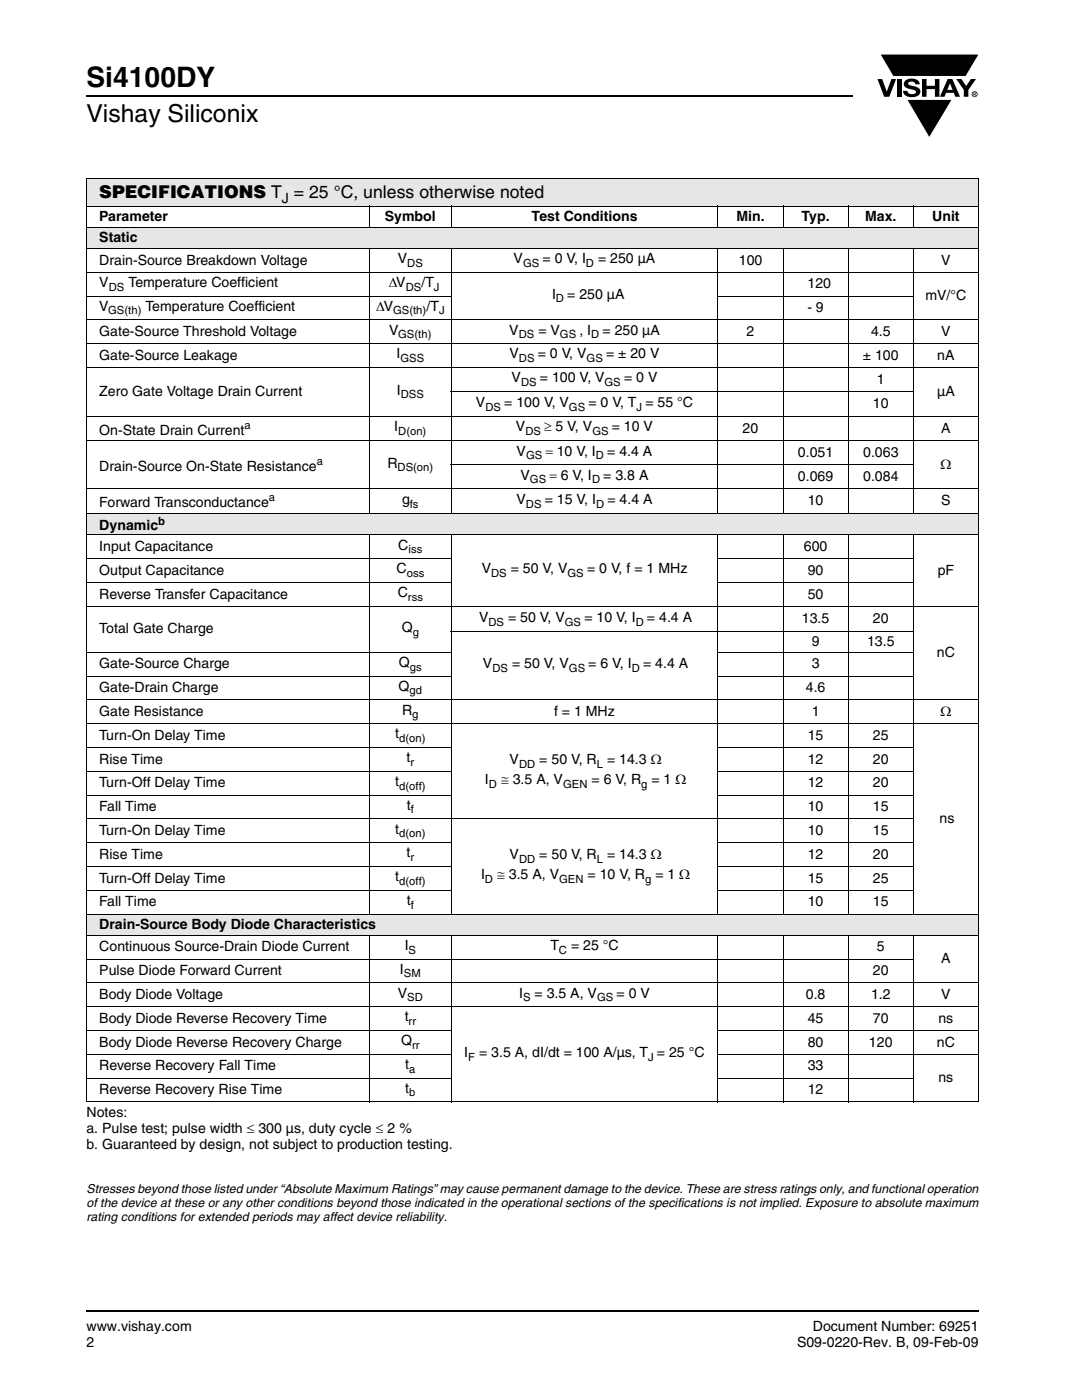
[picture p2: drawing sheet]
<svg xmlns="http://www.w3.org/2000/svg" width="216mm" height="279mm" viewBox="0 0 216 279" stroke-linecap="round" stroke-linejoin="round" font-family="sans-serif">
<defs><g id="words">
<text font-size="5.6" x="17.3" y="17.4">Si4100DY</text>
<text font-size="4.9" x="17.3" y="24.4">Vishay Siliconix</text>
<text font-size="3.5" x="19.8" y="39.6">SPECIFICATIONS T = 25 °C, unless otherwise noted</text>
<g font-size="2.8">
<text x="56.2" y="40.5">J</text>
<text x="19.8" y="44.1">Parameter</text>
<text x="76.8" y="44.1">Symbol</text>
<text x="106.1" y="44.1">Test Conditions</text>
<text x="147" y="44.1">Min.</text>
<text x="159.9" y="44.1">Typ.</text>
<text x="172.6" y="44.1">Max.</text>
<text x="186" y="44.1">Unit</text>
<text x="19.8" y="48.3">Static</text>
<text x="19.8" y="52.8">Drain-Source Breakdown Voltage</text>
<text x="79.4" y="52.5">V</text>
<text x="102.5" y="52.5">V</text>
<text x="108.3" y="52.5">= 0 V, I</text>
<text x="119.3" y="52.5">= 250 µA</text>
<text x="147.4" y="52.8">100</text>
<text x="187.8" y="52.8">V</text>
<text x="19.8" y="57.3">V</text>
<text x="25.6" y="57.3">Temperature Coefficient</text>
<text x="77.6" y="57.3">ΔV</text>
<text x="84.1" y="57.3">/T</text>
<text x="110.2" y="59.7">I</text>
<text x="113.2" y="59.7">= 250 µA</text>
<text x="161.1" y="57.6">120</text>
<text x="184.7" y="59.9">mV/°C</text>
<text x="19.8" y="62">V</text>
<text x="29" y="62">Temperature Coefficient</text>
<text x="75" y="62">ΔV</text>
<text x="85.1" y="62">/T</text>
<text x="161.1" y="62.3">- 9</text>
<text x="19.8" y="67.1">Gate-Source Threshold Voltage</text>
<text x="19.8" y="71.8">Gate-Source Leakage</text>
<text x="77.7" y="66.8">V</text>
<text x="79.1" y="71.5">I</text>
<text x="101.6" y="66.8">V</text>
<text x="101.7" y="71.5">V</text>
<text x="107.3" y="71.5">= 0 V, V</text>
<text x="107.4" y="66.8">= V</text>
<text x="115.6" y="66.8">, I</text>
<text x="120.2" y="66.8">= 250 µA</text>
<text x="120.9" y="71.5">= ± 20 V</text>
<text x="149" y="67.1">2</text>
<text x="172.2" y="71.8">± 100</text>
<text x="173.8" y="67.1">4.5</text>
<text x="187" y="71.8">nA</text>
<text x="187.8" y="67.1">V</text>
<text x="102.1" y="76.3">V</text>
<text x="107.7" y="76.3">= 100 V, V</text>
<text x="124.5" y="76.3">= 0 V</text>
<text x="175" y="76.6">1</text>
<text x="19.8" y="79">Zero Gate Voltage Drain Current</text>
<text x="79.2" y="78.8">I</text>
<text x="95" y="81.2">V</text>
<text x="100.6" y="81.2">= 100 V, V</text>
<text x="117.4" y="81.2">= 0 V, T = 55 °C</text>
<text x="174.2" y="81.4">10</text>
<text x="187" y="79">µA</text>
<text x="19.8" y="86.7">On-State Drain Current</text>
<text x="78.7" y="86.1">I</text>
<text x="103" y="86.1">V</text>
<text x="108.6" y="86.1">≥ 5 V, V</text>
<text x="122.1" y="86.1">= 10 V</text>
<text x="148.2" y="86.4">20</text>
<text x="187.8" y="86.4">A</text>
<text x="19.8" y="94">Drain-Source On-State Resistance</text>
<text x="77.3" y="93.3">R</text>
<text x="103.1" y="91">V</text>
<text x="103.9" y="95.7">V</text>
<text x="108.9" y="91">= 10 V, I</text>
<text x="109.6" y="95.7">= 6 V, I</text>
<text x="120.4" y="95.7">= 3.8 A</text>
<text x="121.2" y="91">= 4.4 A</text>
<text x="159.2" y="91.2">0.051</text>
<text x="159.2" y="96">0.069</text>
<text x="172.2" y="91.2">0.063</text>
<text x="172.2" y="96">0.084</text>
<text x="187.7" y="93.6">Ω</text>
<text x="19.8" y="101.2">Forward Transconductance</text>
<text x="80.2" y="100.6">g</text>
<text x="103.1" y="100.7">V</text>
<text x="108.7" y="100.7">= 15 V, I</text>
<text x="121.2" y="100.7">= 4.4 A</text>
<text x="161.2" y="100.8">10</text>
<text x="187.8" y="100.8">S</text>
<text x="19.8" y="105.9">Dynamic</text>
<text x="19.8" y="110">Input Capacitance</text>
<text x="79.5" y="109.7">C</text>
<text x="160.4" y="110">600</text>
<text x="19.8" y="114.7">Output Capacitance</text>
<text x="19.8" y="119.5">Reverse Transfer Capacitance</text>
<text x="79.1" y="114.4">C</text>
<text x="79.4" y="119.2">C</text>
<text x="96.1" y="114.4">V</text>
<text x="101.9" y="114.4">= 50 V, V</text>
<text x="117.1" y="114.4">= 0 V, f = 1 MHz</text>
<text x="161.2" y="119.5">50</text>
<text x="161.2" y="114.7">90</text>
<text x="187.1" y="114.7">pF</text>
<text x="95.6" y="124.1">V</text>
<text x="101.4" y="124.1">= 50 V, V</text>
<text x="116.6" y="124.1">= 10 V, I</text>
<text x="129.1" y="124.1">= 4.4 A</text>
<text x="160" y="124.3">13.5</text>
<text x="174.2" y="124.3">20</text>
<text x="19.8" y="126.4">Total Gate Charge</text>
<text x="80.2" y="126.2">Q</text>
<text x="162" y="128.9">9</text>
<text x="173" y="128.9">13.5</text>
<text x="186.9" y="131.2">nC</text>
<text x="19.8" y="133.4">Gate-Source Charge</text>
<text x="79.5" y="137.9">Q</text>
<text x="79.6" y="133.1">Q</text>
<text x="96.4" y="133.4">V</text>
<text x="102.2" y="133.4">= 50 V, V</text>
<text x="117.4" y="133.4">= 6 V, I</text>
<text x="128.3" y="133.4">= 4.4 A</text>
<text x="162" y="133.4">3</text>
<text x="19.8" y="138.1">Gate-Drain Charge</text>
<text x="19.8" y="142.9">Gate Resistance</text>
<text x="80.2" y="142.6">R</text>
<text x="110.6" y="142.9">f = 1 MHz</text>
<text x="160.8" y="138.1">4.6</text>
<text x="162" y="142.9">1</text>
<text x="187.7" y="142.9">Ω</text>
<text x="19.8" y="147.6">Turn-On Delay Time</text>
<text x="78.9" y="147.4">t</text>
<text x="161.2" y="147.6">15</text>
<text x="174.2" y="147.6">25</text>
<text x="19.8" y="152.4">Rise Time</text>
<text x="81.1" y="152.1">t</text>
<text x="101.7" y="152.5">V</text>
<text x="107.6" y="152.5">= 50 V, R</text>
<text x="121.1" y="152.5">= 14.3 Ω</text>
<text x="161.2" y="152.4">12</text>
<text x="174.2" y="152.4">20</text>
<text x="19.8" y="157.1">Turn-Off Delay Time</text>
<text x="19.8" y="161.9">Fall Time</text>
<text x="78.9" y="156.9">t</text>
<text x="81.2" y="161.6">t</text>
<text x="96.8" y="156.5">I</text>
<text x="100" y="156.5">≅ 3.5 A, V</text>
<text x="118" y="156.5">= 6 V, R</text>
<text x="130" y="156.5">= 1 Ω</text>
<text x="161.2" y="157.1">12</text>
<text x="161.2" y="161.9">10</text>
<text x="174.2" y="157.1">20</text>
<text x="174.2" y="161.9">15</text>
<text x="19.8" y="166.6">Turn-On Delay Time</text>
<text x="78.9" y="166.4">t</text>
<text x="161.2" y="166.6">10</text>
<text x="174.2" y="166.6">15</text>
<text x="187.5" y="164.3">ns</text>
<text x="19.8" y="171.4">Rise Time</text>
<text x="81.1" y="171.1">t</text>
<text x="101.7" y="171.5">V</text>
<text x="107.6" y="171.5">= 50 V, R</text>
<text x="121.1" y="171.5">= 14.3 Ω</text>
<text x="161.2" y="171.4">12</text>
<text x="174.2" y="171.4">20</text>
<text x="19.8" y="176.1">Turn-Off Delay Time</text>
<text x="78.9" y="175.9">t</text>
<text x="96" y="175.5">I</text>
<text x="99.2" y="175.5">≅ 3.5 A, V</text>
<text x="117.2" y="175.5">= 10 V, R</text>
<text x="130.8" y="175.5">= 1 Ω</text>
<text x="161.2" y="176.1">15</text>
<text x="174.2" y="176.1">25</text>
<text x="19.8" y="180.9">Fall Time</text>
<text x="19.8" y="185.4">Drain-Source Body Diode Characteristics</text>
<text x="81.2" y="180.6">t</text>
<text x="161.2" y="180.9">10</text>
<text x="174.2" y="180.9">15</text>
<text x="19.8" y="189.9">Continuous Source-Drain Diode Current</text>
<text x="80.8" y="189.6">I</text>
<text x="109.8" y="189.6">T</text>
<text x="113.9" y="189.6">= 25 °C</text>
<text x="175" y="189.9">5</text>
<text x="19.8" y="194.6">Pulse Diode Forward Current</text>
<text x="79.8" y="194.4">I</text>
<text x="174.2" y="194.6">20</text>
<text x="187.8" y="192.2">A</text>
<text x="19.8" y="199.4">Body Diode Voltage</text>
<text x="79.4" y="199.1">V</text>
<text x="80.8" y="203.9">t</text>
<text x="103.6" y="199.1">I</text>
<text x="106.7" y="199.1">= 3.5 A, V</text>
<text x="123" y="199.1">= 0 V</text>
<text x="160.8" y="199.4">0.8</text>
<text x="173.8" y="199.4">1.2</text>
<text x="187.8" y="199.4">V</text>
<text x="19.8" y="208.9">Body Diode Reverse Recovery Charge</text>
<text x="19.8" y="204.1">Body Diode Reverse Recovery Time</text>
<text x="80" y="208.6">Q</text>
<text x="161.2" y="204.1">45</text>
<text x="161.2" y="208.9">80</text>
<text x="173.4" y="208.9">120</text>
<text x="174.2" y="204.1">70</text>
<text x="186.9" y="208.9">nC</text>
<text x="187.3" y="204.1">ns</text>
<text x="19.8" y="213.6">Reverse Recovery Fall Time</text>
<text x="80.9" y="213.4">t</text>
<text x="92.6" y="211">I</text>
<text x="95.6" y="211">= 3.5 A, dI/dt = 100 A/µs, T = 25 °C</text>
<text x="161.2" y="213.6">33</text>
<text x="187.3" y="216">ns</text>
<text x="19.8" y="218.4">Reverse Recovery Rise Time</text>
<text x="80.9" y="218.1">t</text>
<text x="161.2" y="218.4">12</text>
<text x="17.3" y="222.9">Notes:</text>
<text x="17.3" y="226">a. Pulse test; pulse width ≤ 300 µs, duty cycle ≤ 2 %</text>
<text x="17.3" y="229.2">b. Guaranteed by design, not subject to production testing.</text>
<text x="17.3" y="265.6">www.vishay.com</text>
<text x="17.3" y="268.8">2</text>
<text x="159" y="268.8">S09-0220-Rev. B, 09-Feb-09</text>
<text x="162.2" y="265.6">Document Number: 69251</text>
</g>
<g font-size="2.5">
<text x="17.3" y="238">Stresses beyond those listed under “Absolute Maximum Ratings” may cause permanent damage to the device. These are stress ratings only, and functional operation</text>
<text x="17.3" y="240.9">of the device at these or any other conditions beyond those indicated in the operational sections of the specifications is not implied. Exposure to absolute maximum</text>
<text x="17.3" y="243.7">rating conditions for extended periods may affect device reliability.</text>
</g>
<g font-size="2.2">
<text x="81.3" y="53.3">DS</text>
<text x="104.4" y="53.3">GS</text>
<text x="116.9" y="53.3">D</text>
<text x="21.7" y="58">DS</text>
<text x="81" y="58">DS</text>
<text x="86.6" y="58">J</text>
<text x="21.6" y="62.8">GS(th)</text>
<text x="78.4" y="62.8">GS(th)</text>
<text x="87.6" y="62.8">J</text>
<text x="110.9" y="60.4">D</text>
<text x="79.5" y="67.5">GS(th)</text>
<text x="103.5" y="67.5">DS</text>
<text x="111.7" y="67.5">GS</text>
<text x="118" y="67.5">D</text>
<text x="79.9" y="72.2">GSS</text>
<text x="103.5" y="72.2">DS</text>
<text x="104" y="77">DS</text>
<text x="117.1" y="72.2">GS</text>
<text x="120.6" y="77">GS</text>
<text x="80" y="79.5">DSS</text>
<text x="96.9" y="81.9">DS</text>
<text x="113.5" y="81.9">GS</text>
<text x="127" y="81.9">J</text>
<text x="48.8" y="85.6">a</text>
<text x="79.5" y="86.8">D(on)</text>
<text x="104.8" y="86.8">DS</text>
<text x="118.2" y="86.8">GS</text>
<text x="63.2" y="92.8">a</text>
<text x="79.3" y="94">DS(on)</text>
<text x="105" y="91.7">GS</text>
<text x="118.9" y="91.7">D</text>
<text x="53.6" y="100.1">a</text>
<text x="81.8" y="101.3">fs</text>
<text x="104.9" y="101.4">DS</text>
<text x="105.7" y="96.4">GS</text>
<text x="118.1" y="96.4">D</text>
<text x="118.9" y="101.4">D</text>
<text x="31.6" y="104.7">b</text>
<text x="81.5" y="110.4">iss</text>
<text x="81.2" y="115.1">oss</text>
<text x="81.4" y="119.9">rss</text>
<text x="98" y="115.1">DS</text>
<text x="113.2" y="115.1">GS</text>
<text x="97.5" y="124.8">DS</text>
<text x="112.7" y="124.8">GS</text>
<text x="126.9" y="124.8">D</text>
<text x="82.4" y="126.9">g</text>
<text x="81.8" y="133.8">gs</text>
<text x="98.3" y="134.1">DS</text>
<text x="113.5" y="134.1">GS</text>
<text x="126.1" y="134.1">D</text>
<text x="81.7" y="138.6">gd</text>
<text x="82.3" y="143.3">g</text>
<text x="79.7" y="148.1">d(on)</text>
<text x="81.9" y="152.8">r</text>
<text x="103.6" y="153.2">DD</text>
<text x="119.1" y="153.2">L</text>
<text x="79.7" y="157.6">d(off)</text>
<text x="97.6" y="157.2">D</text>
<text x="112.4" y="157.2">GEN</text>
<text x="127.9" y="157.2">g</text>
<text x="79.7" y="167.1">d(on)</text>
<text x="82" y="162.3">f</text>
<text x="81.9" y="171.8">r</text>
<text x="103.6" y="172.2">DD</text>
<text x="119.1" y="172.2">L</text>
<text x="79.7" y="176.6">d(off)</text>
<text x="96.8" y="176.2">D</text>
<text x="111.6" y="176.2">GEN</text>
<text x="128.7" y="176.2">g</text>
<text x="82" y="181.3">f</text>
<text x="81.5" y="190.3">S</text>
<text x="111.5" y="190.3">C</text>
<text x="80.6" y="195.1">SM</text>
<text x="81.3" y="199.8">SD</text>
<text x="104.4" y="199.8">S</text>
<text x="119.1" y="199.8">GS</text>
<text x="81.5" y="204.6">rr</text>
<text x="82.2" y="209.3">rr</text>
<text x="81.7" y="214.1">a</text>
<text x="93.4" y="211.7">F</text>
<text x="129.3" y="211.7">J</text>
<text x="81.7" y="218.8">b</text>
</g>
</g></defs>
<path d="M17.1 18.9h.2v.3h-.2zM17.1 261.5h.2v.4h-.2z" fill="#000"/>
<path d="M17.3 19.1h152.9M17.3 261.7h178.1" fill="none" stroke="#000" stroke-width=".36"/>
<path d="M175.1 10.7h20.4v17h-20.4z" fill="#fff"/>
<g fill="#000">
<path d="M175.1 15.8h.9l.9 2.5 1-2.5h.9l-1.4 3.5h-1zM175.6 10.8h19.8l-2.7 4.5h-14.5zM179 15.8h.9v3.5h-.9zM180.7 16.1a2.08 2.08 0 0 1 2.7 .3l.1 .4h-.9a.78 .78 0 0 0-.6-.5 .78 .78 0 0 0-.8 .4l.2 .3 1 .2a1.06 1.06 0 0 1 1.2 1 1.06 1.06 0 0 1-1 1.1 1.71 1.71 0 0 1-2.4-1.2h.9a.95 .95 0 0 0 .8 .7 .95 .95 0 0 0 .9-.4 1.29 1.29 0 0 0-1.2-.6 1.02 1.02 0 0 1-1.1-.6 1.02 1.02 0 0 1 .2-1.1zM184 15.8h.9v1.3h1.6v-1.3h.9v3.5h-.9v-1.5h-1.6v1.5h-.9zM180.9 19.8h9.1l-4.6 7.7zM190.8 15.8h1l1 1.4 .9-1.4h1l-1.5 2.2v1.3h-.9v-1.4z"/>
<path d="M189.6 16.6l-.6 1.3h1.1zM189.1 15.8h.9l1.6 3.5h-1l-.3-.8h-1.5l-.3 .8h-1z"/>
<path d="M194.4 18.6v.1h.2v-.1zM194.2 18.5h.5v.2l-.1 .1 .1 .3-.2-.3-.1 .3h-.2zM194 18.8a.45 .45 0 0 0 .9 0 .45 .45 0 0 0-.9 0zM193.9 18.8a.6 .6 0 0 1 1.2 0 .6 .6 0 0 1-1.2 0z"/>
</g>
<path d="M175.6 10.8h19.8l-2.7 4.5h-14.5zM180.9 19.8h9.1l-4.6 7.7z" fill="none" stroke="#fff" stroke-width=".2"/>
<g fill="#e6e6e6">
<path d="M17.3 35.6h178v5.5h-178z"/>
<path d="M17.3 45.4h178v4.2h-178z"/>
<path d="M17.3 102.5h178v4.3h-178z"/>
<path d="M17.3 182.4h178v4.3h-178z"/>
</g>
<g fill="none" stroke="#000" stroke-width=".2">
<path d="M17.2 35.6h178.1M17.3 35.7v184.1M195.3 35.7v184.1M17.2 41.1h178.1M17.2 45.4h178.1M17.2 49.6h178.1M17.2 54.4h178.1M17.2 59.1h72.9M73.8 41v4.5M73.8 49.5v53.1M90 41v4.5M90 49.5v53.1"/>
<path d="M143.2 59.1h39.2M143.3 41v4.5M143.3 49.5v53.1M156.3 41v4.5M156.3 49.5v53.1M169.2 41v4.5M169.2 49.5v53.1M182.2 41v4.5M182.2 49.5v53.1M17.2 63.9h178.1M17.2 68.6h178.1M17.2 73.4h178.1"/>
<path d="M89.9 78.1h92.5M17.2 83h178.1M17.2 88h178.1M17.2 97.5h178.1M89.9 92.8h92.5M17.2 102.5h178.1M17.2 106.8h178.1M17.2 111.5h72.9M17.2 116.3h72.9M73.8 106.7v75.8M90 106.7v75.8M143.2 111.5h39.2"/>
<path d="M143.2 116.3h39.2M143.3 106.7v75.8M156.3 106.7v75.8M169.2 106.7v75.8M182.2 106.7v75.8M17.2 121h178.1M17.2 130.2h72.9M17.2 134.9h72.9M17.2 139.7h178.1M89.9 125.9h92.5M143.2 130.2h39.2M143.2 134.9h39.2"/>
<path d="M17.2 144.4h178.1M17.2 149.2h72.9M17.2 153.9h72.9M17.2 158.7h72.9M143.2 149.2h39.2M143.2 153.9h39.2M143.2 158.7h39.2M17.2 163.4h165.2M17.2 168.2h72.9M17.2 172.9h72.9M17.2 177.7h72.9M143.2 168.2h39.2"/>
<path d="M143.2 172.9h39.2M143.2 177.7h39.2M17.2 182.4h178.1M17.2 186.7h178.1M17.2 191.4h165.2M17.2 196.2h178.1M73.8 186.6v33.4M90 186.6v33.4M143.3 186.6v33.4M156.3 186.6v33.4M169.2 186.6v33.4M182.2 186.6v33.4"/>
<path d="M17.2 200.9h178.1M17.2 205.7h72.9M17.2 210.4h72.9M17.2 215.2h72.9M17.2 219.9h178.1M143.2 205.7h52.1M143.2 210.4h52.1M143.2 215.2h39.2"/>
</g>
<use href="#words"/>
</svg>
